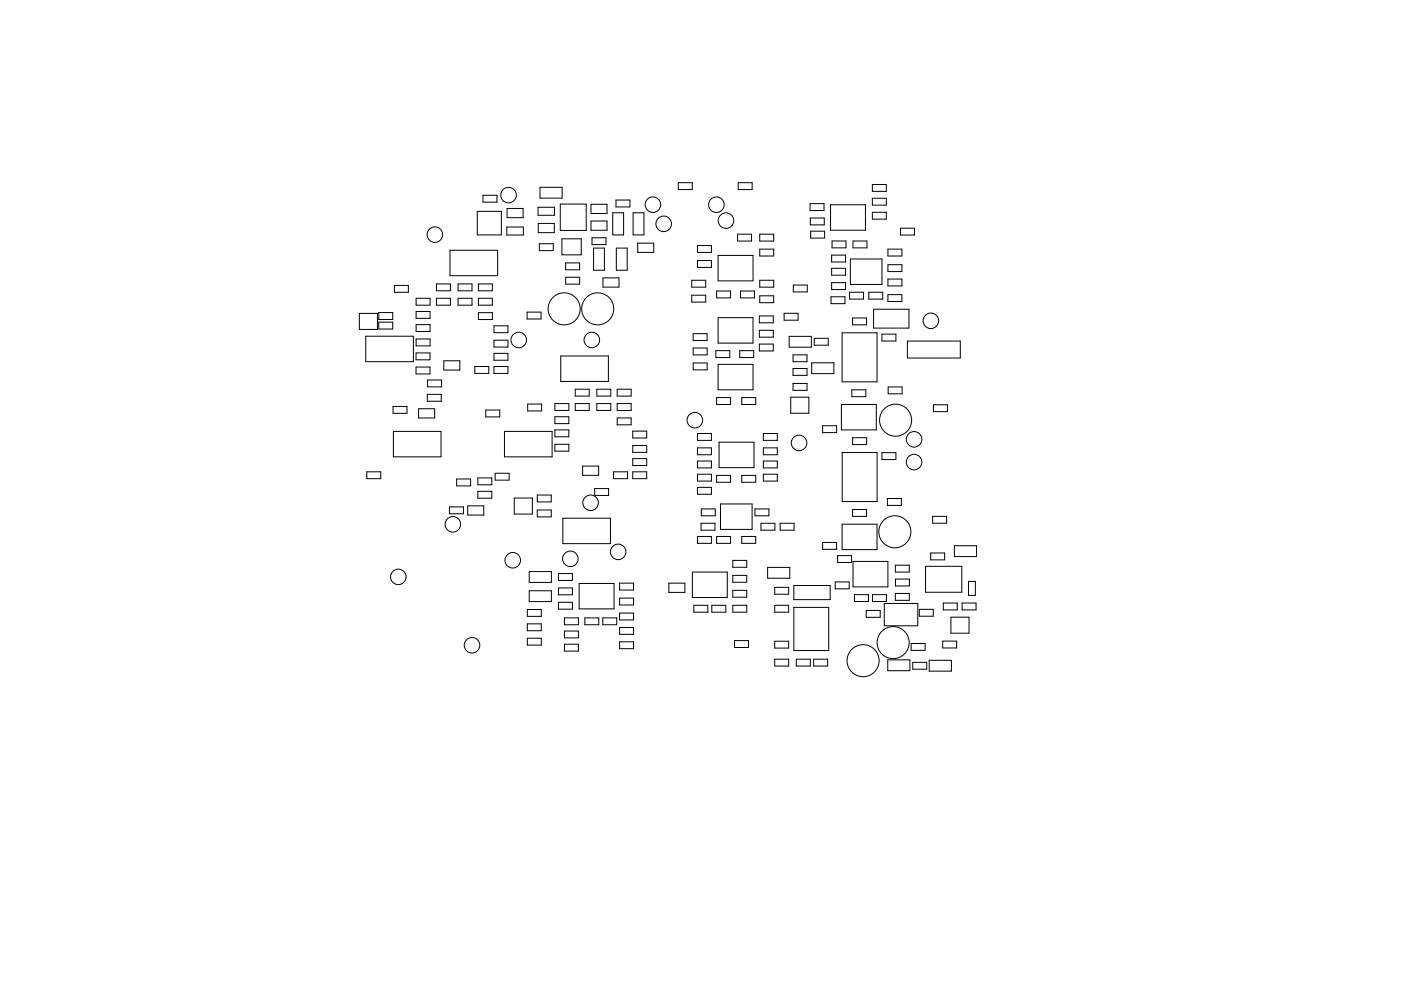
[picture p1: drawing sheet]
<svg xmlns="http://www.w3.org/2000/svg" width="297mm" height="210mm" viewBox="0 0 297 210" stroke-linecap="round" stroke-linejoin="round" font-family="sans-serif">
<g fill="none" stroke="#000" stroke-width=".21">
<path d="M114.5 39.7h4.7v2.3h-4.7zM143.8 38.8h3v1.4h-3zM156.5 38.8h3v1.4h-3zM185 39.1h2.9v1.5h-2.9zM95.4 53.1h10.1v5.4h-10.1zM101.2 44.8h5.1v5h-5.1zM102.4 41.4h3v1.5h-3zM107.5 48.2h3.5v1.7h-3.5zM107.5 44.2h3.4v2h-3.4zM114.1 44h3.5v1.7h-3.5zM114.1 47.4h3.4v2h-3.4zM114.3 51.7h3v1.5h-3z"/>
<path d="M118.8 43.3h5.5v5.6h-5.5zM119.1 50.7h4.1v3.4h-4.1zM119.9 55.8h3v1.4h-3zM119.9 58.8h3v1.5h-3zM125.3 43.3h3.4v2h-3.4zM125.3 46.9h3.4v2h-3.4zM125.5 50.4h3v1.5h-3zM125.8 52.6h2.4v4.7h-2.4zM127.8 59h3.4v1.9h-3.4zM129.9 45.1h2.3v4.7h-2.3zM130.6 42.4h3v1.5h-3zM130.7 52.6h2.3v4.7h-2.3z"/>
<path d="M134.2 45.1h2.3v4.7h-2.3zM135.2 51.6h3.4v2h-3.4zM146.7 59.5h2.9v1.4h-2.9zM147.9 52.1h2.9v1.5h-2.9zM147.9 55.3h2.9v1.4h-2.9zM152.3 54.2h7.4v5.4h-7.4zM156.4 49.7h2.9v1.4h-2.9zM161.1 49.7h2.9v1.4h-2.9zM161.1 52.9h2.9v1.4h-2.9zM161.1 59.5h2.9v1.4h-2.9zM171.7 43.2h3v1.5h-3zM171.8 46.3h3v1.4h-3z"/>
<path d="M171.9 49h2.9v1.5h-2.9zM176.1 43.4h7.4v5.4h-7.4zM176.3 54.1h3v1.5h-3zM176.3 56.9h3v1.5h-3zM176.3 60h3v1.4h-3zM176.4 51.1h3v1.5h-3zM180.3 55h6.7v5.4h-6.7zM180.9 51.1h2.9v1.5h-2.9zM185 42.1h2.9v1.4h-2.9zM185 45h2.9v1.5h-2.9zM188.3 52.9h2.9v1.4h-2.9zM188.3 56.2h2.9v1.4h-2.9z"/>
<path d="M188.3 59.2h2.9v1.5h-2.9zM190.9 48.4h3v1.5h-3zM76.2 66.5h3.8v3.4h-3.8zM77.6 71.3h10.1v5.4h-10.1zM80.3 66.3h3v1.5h-3zM80.3 68.4h3v1.4h-3zM83.6 60.6h3v1.4h-3zM88.2 74.9h3v1.4h-3zM88.2 77.9h3v1.4h-3zM88.2 63.3h3v1.4h-3zM88.2 66.1h3v1.4h-3zM88.2 68.9h3v1.4h-3z"/>
<path d="M88.2 71.9h3v1.5h-3zM92.5 63.3h3v1.4h-3zM92.5 60.2h3v1.5h-3zM94.1 76.5h3.4v2h-3.4zM97.1 63.3h3v1.4h-3zM97.1 60.2h3v1.5h-3zM100.7 77.8h2.9v1.4h-2.9zM101.4 63.3h3v1.4h-3zM101.4 60.2h3v1.5h-3zM101.4 66.3h3v1.5h-3zM104.7 69.1h3v1.5h-3zM104.7 72.2h3v1.4h-3z"/>
<path d="M104.7 75h3v1.4h-3zM104.7 77.8h3v1.4h-3zM111.8 66.2h2.9v1.5h-2.9zM118.9 75.5h10.1v5.4h-10.1zM146.7 62.6h2.9v1.5h-2.9zM147 70.8h2.9v1.5h-2.9zM147 73.8h2.9v1.5h-2.9zM147 77h2.9v1.5h-2.9zM151.8 74.4h2.9v1.5h-2.9zM151.9 61.7h3v1.5h-3zM152.3 77.3h7.4v5.4h-7.4zM152.3 67.4h7.4v5.4h-7.4z"/>
<path d="M156.8 74.4h3v1.5h-3zM157 61.7h3v1.5h-3zM161 67h2.9v1.5h-2.9zM161 70.1h2.9v1.4h-2.9zM161 73h2.9v1.5h-2.9zM161.1 62.8h2.9v1.4h-2.9zM166.2 66.5h3v1.4h-3zM167.3 71.4h4.7v2.3h-4.7zM168.1 75.3h3v1.4h-3zM168.1 78.2h3v1.4h-3zM168.2 60.5h3v1.4h-3zM172.1 77h4.7v2.3h-4.7z"/>
<path d="M172.6 71.8h3v1.4h-3zM176.2 63h3v1.4h-3zM178.5 70.6h7.4v10.4h-7.4zM180.1 62h3v1.5h-3zM180.8 67.5h2.9v1.4h-2.9zM184.2 62h3v1.5h-3zM185.2 65.6h7.5v4h-7.5zM187 70.9h2.9v1.5h-2.9zM188.3 62.5h2.9v1.5h-2.9zM192.4 72.4h11.2v3.6h-11.2zM83.3 86.2h3v1.5h-3zM83.4 91.5h10.1v5.4h-10.1z"/>
<path d="M88.7 86.7h3.4v2h-3.4zM90.6 83.7h3v1.4h-3zM90.7 80.6h2.9v1.5h-2.9zM103 87h3v1.5h-3zM107 91.5h10.1v5.4h-10.1zM111.9 85.7h2.9v1.5h-2.9zM117.6 85.6h3v1.5h-3zM117.6 91.2h3v1.5h-3zM117.6 88.4h3v1.5h-3zM117.6 94.3h3v1.4h-3zM122 85.6h2.9v1.5h-2.9zM122 82.6h2.9v1.4h-2.9z"/>
<path d="M123.5 98.9h3.4v1.9h-3.4zM126.5 85.6h3v1.5h-3zM126.5 82.6h3v1.4h-3zM130.9 82.6h2.9v1.4h-2.9zM130.9 85.6h2.9v1.5h-2.9zM130.9 88.7h2.9v1.4h-2.9zM134.2 91.5h2.9v1.4h-2.9zM134.2 94.5h2.9v1.5h-2.9zM134.2 97.3h2.9v1.5h-2.9zM147.9 92h2.9v1.4h-2.9zM147.9 95h2.9v1.5h-2.9zM147.9 97.8h2.9v1.5h-2.9z"/>
<path d="M151.9 84.4h3v1.4h-3zM152.5 93.8h7.4v5.4h-7.4zM157.3 84.4h2.9v1.4h-2.9zM161.8 97.8h3v1.5h-3zM161.8 95h3v1.5h-3zM161.8 92h3v1.4h-3zM167.7 84.3h3.8v3.4h-3.8zM168.1 81.4h3v1.4h-3zM174.4 90.3h3v1.5h-3zM178.4 85.8h7.4v5.4h-7.4zM178.6 96h7.4v10.4h-7.4zM180.6 82.7h3v1.5h-3z"/>
<path d="M180.8 92.9h2.9v1.4h-2.9zM187 96h2.9v1.5h-2.9zM188.3 82.1h3v1.5h-3zM197.9 85.9h3v1.4h-3zM77.8 100.1h2.9v1.5h-2.9zM95.3 107.5h3v1.5h-3zM96.8 101.6h3v1.5h-3zM99.2 107.3h3.4v2h-3.4zM101.3 104.2h3v1.5h-3zM101.3 101.4h3v1.5h-3zM105 100.4h2.9v1.5h-2.9zM109 105.7h3.9v3.4h-3.9z"/>
<path d="M113.9 105h3v1.5h-3zM113.9 108.2h3v1.5h-3zM119.3 109.9h10.1v5.4h-10.1zM126.1 103.7h2.9v1.4h-2.9zM130.1 100.1h3v1.5h-3zM134.2 100.1h2.9v1.5h-2.9zM147.9 100.6h2.9v1.5h-2.9zM147.9 103.4h2.9v1.5h-2.9zM147.9 113.8h2.9v1.5h-2.9zM148.6 111h3v1.5h-3zM148.7 108h3v1.4h-3zM151.9 100.9h3v1.4h-3z"/>
<path d="M151.9 113.8h3v1.5h-3zM152.8 106.9h6.7v5.4h-6.7zM155.4 118.9h2.9v1.5h-2.9zM157.3 100.9h2.9v1.4h-2.9zM157.3 113.8h2.9v1.5h-2.9zM160.1 108h2.9v1.4h-2.9zM161.3 111h3v1.5h-3zM161.8 100.6h3v1.5h-3zM165.4 111h3v1.5h-3zM174.4 115.1h3v1.4h-3zM177.6 117.9h3v1.4h-3zM178.5 111.2h7.4v5.4h-7.4z"/>
<path d="M180.8 108.1h2.9v1.5h-2.9zM180.9 119.1h7.4v5.4h-7.4zM188.1 105.8h3v1.4h-3zM189.8 119.9h3v1.5h-3zM197.3 117.3h3v1.5h-3zM197.7 109.6h3v1.4h-3zM202.3 115.8h4.7v2.3h-4.7zM111.8 135.4h3v1.5h-3zM111.8 129.3h3v1.5h-3zM111.8 132.4h3v1.4h-3zM112.2 121.3h4.7v2.3h-4.7zM112.2 125.3h4.7v2.3h-4.7z"/>
<path d="M118.4 121.7h3v1.5h-3zM118.4 124.7h3v1.5h-3zM118.4 127.8h3v1.4h-3zM119.7 131.1h2.9v1.5h-2.9zM119.7 136.7h2.9v1.4h-2.9zM119.7 133.9h2.9v1.4h-2.9zM122.8 123.8h7.4v5.4h-7.4zM124 131.1h3v1.5h-3zM127.8 131.1h3v1.5h-3zM131.4 126.9h2.9v1.5h-2.9zM131.4 123.7h2.9v1.5h-2.9zM131.4 130.1h2.9v1.4h-2.9z"/>
<path d="M131.4 133.1h2.9v1.5h-2.9zM131.4 136.2h2.9v1.4h-2.9zM141.8 123.7h3.4v2h-3.4zM146.8 121.4h7.4v5.4h-7.4zM147.1 128.4h3v1.5h-3zM150.9 128.4h3v1.5h-3zM155.4 128.4h2.9v1.5h-2.9zM155.4 125.2h2.9v1.5h-2.9zM155.4 122.1h2.9v1.4h-2.9zM155.7 135.9h3v1.5h-3zM162.7 120.4h4.8v2.3h-4.8zM164.3 128.4h2.9v1.5h-2.9z"/>
<path d="M164.3 139.9h2.9v1.4h-2.9zM164.3 124.6h2.9v1.5h-2.9zM164.3 136h2.9v1.5h-2.9zM168.3 128.9h7.4v9.1h-7.4zM168.3 124.2h7.7v3h-7.7zM168.8 139.9h3v1.4h-3zM172.5 139.9h3v1.4h-3zM177.1 123.5h2.9v1.4h-2.9zM181.2 126.2h2.9v1.4h-2.9zM183.7 129.5h2.9v1.5h-2.9zM185 126.2h2.9v1.4h-2.9zM187.5 128h7.1v4.8h-7.1z"/>
<path d="M188.2 140h4.7v2.3h-4.7zM189.8 125.9h3v1.5h-3zM189.9 122.9h2.9v1.4h-2.9zM193.2 136.5h2.9v1.5h-2.9zM194.9 129.3h3v1.4h-3zM196.2 120.2h7.7v5.5h-7.7zM199.9 136h2.9v1.5h-2.9zM200 127.9h3v1.5h-3zM201.6 130.9h3.9v3.4h-3.9zM204 127.9h2.9v1.5h-2.9zM205.3 123.4h1.5v2.9h-1.5zM193.5 140.5h3v1.5h-3z"/>
<path d="M197 140.1h4.7v2.3h-4.7z"/>
<circle cx="92.2" cy="49.8" r="1.65"/>
<circle cx="107.8" cy="41.4" r="1.65"/>
<circle cx="138.4" cy="43.4" r="1.65"/>
<circle cx="140.7" cy="47.5" r="1.65"/>
<circle cx="151.9" cy="43.4" r="1.65"/>
<circle cx="153.9" cy="46.8" r="1.65"/>
<circle cx="110" cy="72.1" r="1.65"/>
<circle cx="119.6" cy="65.5" r="3.4"/>
<circle cx="125.5" cy="72.1" r="1.65"/>
<circle cx="126.7" cy="65.5" r="3.4"/>
<circle cx="197.4" cy="68.1" r="1.65"/>
<circle cx="147.3" cy="89.1" r="1.65"/>
<circle cx="169.4" cy="94" r="1.65"/>
<circle cx="189.9" cy="89.1" r="3.4"/>
<circle cx="193.8" cy="93.2" r="1.65"/>
<circle cx="193.8" cy="98" r="1.65"/>
<circle cx="96" cy="111.2" r="1.65"/>
<circle cx="108.7" cy="118.9" r="1.65"/>
<circle cx="120.9" cy="118.6" r="1.65"/>
<circle cx="125.2" cy="106.7" r="1.65"/>
<circle cx="131.1" cy="117.1" r="1.65"/>
<circle cx="189.7" cy="112.8" r="3.4"/>
<circle cx="84.5" cy="122.4" r="1.65"/>
<circle cx="100.1" cy="136.9" r="1.65"/>
<circle cx="189.4" cy="136.3" r="3.4"/>
<circle cx="183" cy="140.2" r="3.4"/>
</g>
</svg>
